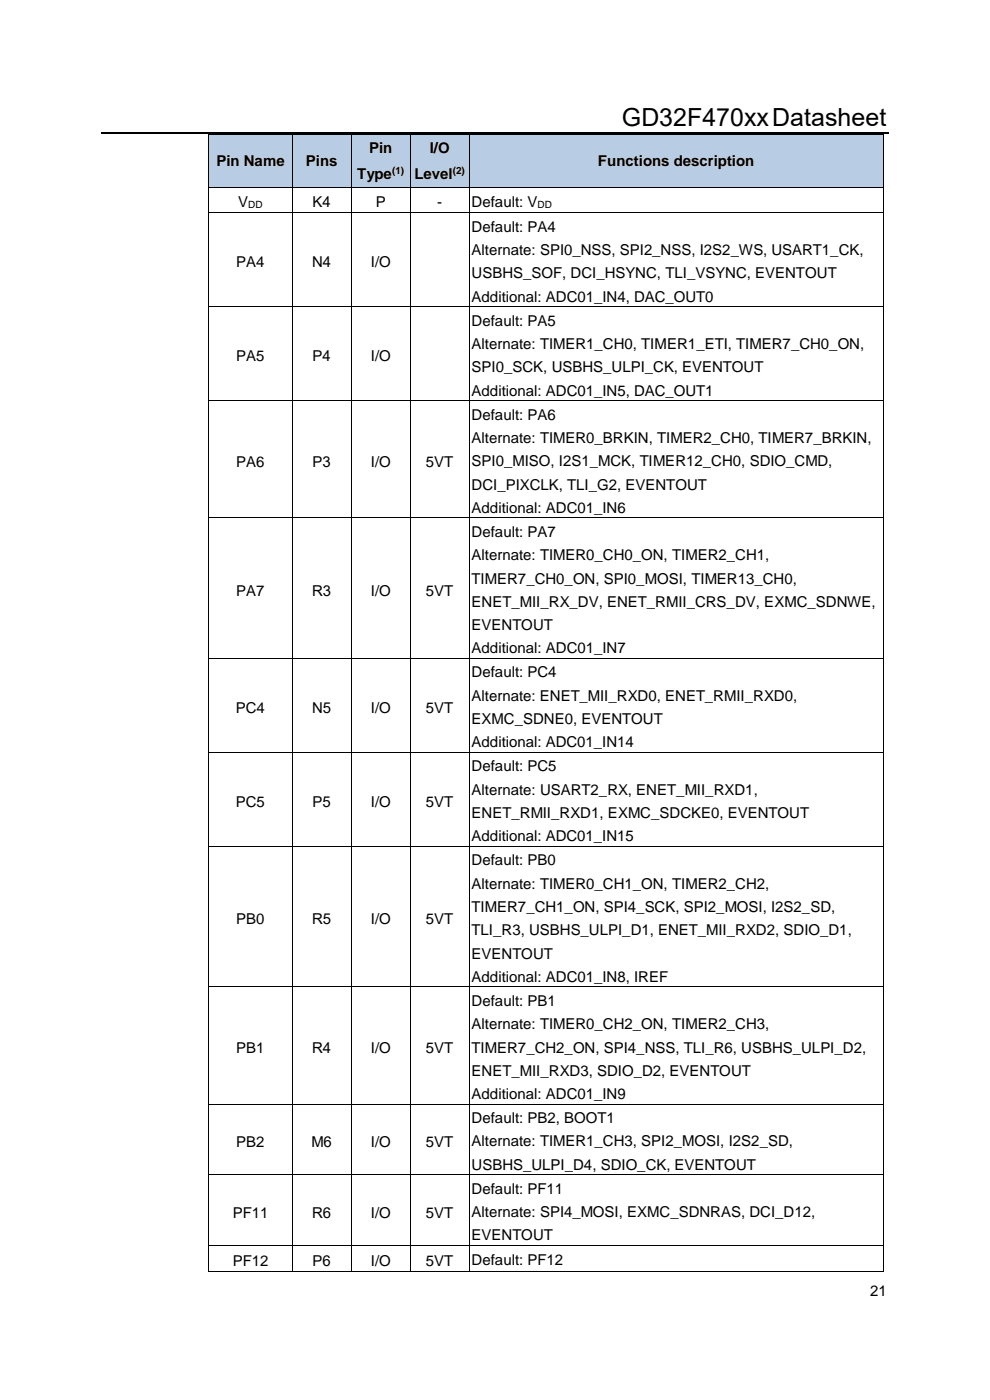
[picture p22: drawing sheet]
<svg xmlns="http://www.w3.org/2000/svg" width="210mm" height="297mm" viewBox="0 0 210 297" stroke-linecap="round" stroke-linejoin="round" font-family="sans-serif">
<defs><g id="words">
<text font-size="5.3" x="131.9" y="26.7">GD32F470xxDatasheet</text>
<g font-size="3.2">
<text x="45.9" y="35.2">Pin Name</text>
<text x="64.9" y="35.2">Pins</text>
<text x="78.3" y="32.5">Pin</text>
<text x="91.2" y="32.5">I/O</text>
<text x="126.9" y="35.2">Functions description</text>
<text x="75.8" y="38">Type</text>
<text x="87.9" y="38">Level</text>
<text x="50.6" y="44">V</text>
<text x="66.3" y="44">K4</text>
<text x="79.7" y="44">P</text>
<text x="92.7" y="44">-</text>
<text x="100.1" y="43.9">Default: V</text>
<text x="100.1" y="49.2">Default: PA4</text>
<text x="50.1" y="56.7">PA4</text>
<text x="66.2" y="56.7">N4</text>
<text x="78.7" y="56.7">I/O</text>
<text x="100.1" y="54.1">Alternate: SPI0_NSS, SPI2_NSS, I2S2_WS, USART1_CK,</text>
<text x="100.1" y="59">USBHS_SOF, DCI_HSYNC, TLI_VSYNC, EVENTOUT</text>
<text x="100.1" y="64">Additional: ADC01_IN4, DAC_OUT0</text>
<text x="100.1" y="69.1">Default: PA5</text>
<text x="50.1" y="76.6">PA5</text>
<text x="66.3" y="76.6">P4</text>
<text x="78.7" y="76.6">I/O</text>
<text x="100.1" y="74">Alternate: TIMER1_CH0, TIMER1_ETI, TIMER7_CH0_ON,</text>
<text x="100.1" y="79">SPI0_SCK, USBHS_ULPI_CK, EVENTOUT</text>
<text x="100.1" y="83.9">Additional: ADC01_IN5, DAC_OUT1</text>
<text x="100.1" y="89">Default: PA6</text>
<text x="100.1" y="94">Alternate: TIMER0_BRKIN, TIMER2_CH0, TIMER7_BRKIN,</text>
<text x="50.1" y="99">PA6</text>
<text x="66.3" y="99">P3</text>
<text x="78.7" y="99">I/O</text>
<text x="90.4" y="99">5VT</text>
<text x="100.1" y="98.9">SPI0_MISO, I2S1_MCK, TIMER12_CH0, SDIO_CMD,</text>
<text x="100.1" y="103.9">DCI_PIXCLK, TLI_G2, EVENTOUT</text>
<text x="100.1" y="108.8">Additional: ADC01_IN6</text>
<text x="100.1" y="113.9">Default: PA7</text>
<text x="100.1" y="118.8">Alternate: TIMER0_CH0_ON, TIMER2_CH1,</text>
<text x="100.1" y="123.8">TIMER7_CH0_ON, SPI0_MOSI, TIMER13_CH0,</text>
<text x="50.1" y="126.4">PA7</text>
<text x="66.2" y="126.4">R3</text>
<text x="78.7" y="126.4">I/O</text>
<text x="90.4" y="126.4">5VT</text>
<text x="100.1" y="128.7">ENET_MII_RX_DV, ENET_RMII_CRS_DV, EXMC_SDNWE,</text>
<text x="100.1" y="133.7">EVENTOUT</text>
<text x="100.1" y="138.6">Additional: ADC01_IN7</text>
<text x="100.1" y="143.7">Default: PC4</text>
<text x="100.1" y="148.6">Alternate: ENET_MII_RXD0, ENET_RMII_RXD0,</text>
<text x="50" y="151.2">PC4</text>
<text x="66.2" y="151.2">N5</text>
<text x="78.7" y="151.2">I/O</text>
<text x="90.4" y="151.2">5VT</text>
<text x="100.1" y="153.6">EXMC_SDNE0, EVENTOUT</text>
<text x="100.1" y="158.5">Additional: ADC01_IN14</text>
<text x="100.1" y="163.6">Default: PC5</text>
<text x="50" y="171.2">PC5</text>
<text x="66.3" y="171.2">P5</text>
<text x="78.7" y="171.2">I/O</text>
<text x="90.4" y="171.2">5VT</text>
<text x="100.1" y="168.6">Alternate: USART2_RX, ENET_MII_RXD1,</text>
<text x="100.1" y="173.5">ENET_RMII_RXD1, EXMC_SDCKE0, EVENTOUT</text>
<text x="100.1" y="178.5">Additional: ADC01_IN15</text>
<text x="100.1" y="183.6">Default: PB0</text>
<text x="100.1" y="188.5">Alternate: TIMER0_CH1_ON, TIMER2_CH2,</text>
<text x="50.1" y="196.1">PB0</text>
<text x="66.2" y="196.1">R5</text>
<text x="78.7" y="196.1">I/O</text>
<text x="90.4" y="196.1">5VT</text>
<text x="100.1" y="193.4">TIMER7_CH1_ON, SPI4_SCK, SPI2_MOSI, I2S2_SD,</text>
<text x="100.1" y="198.4">TLI_R3, USBHS_ULPI_D1, ENET_MII_RXD2, SDIO_D1,</text>
<text x="100.1" y="203.4">EVENTOUT</text>
<text x="100.1" y="208.3">Additional: ADC01_IN8, IREF</text>
<text x="100.1" y="213.4">Default: PB1</text>
<text x="100.1" y="218.3">Alternate: TIMER0_CH2_ON, TIMER2_CH3,</text>
<text x="50.1" y="223.4">PB1</text>
<text x="66.2" y="223.4">R4</text>
<text x="78.7" y="223.4">I/O</text>
<text x="90.4" y="223.4">5VT</text>
<text x="100.1" y="223.3">TIMER7_CH2_ON, SPI4_NSS, TLI_R6, USBHS_ULPI_D2,</text>
<text x="100.1" y="228.2">ENET_MII_RXD3, SDIO_D2, EVENTOUT</text>
<text x="100.1" y="233.2">Additional: ADC01_IN9</text>
<text x="100.1" y="238.3">Default: PB2, BOOT1</text>
<text x="50.1" y="243.3">PB2</text>
<text x="66.1" y="243.3">M6</text>
<text x="78.7" y="243.3">I/O</text>
<text x="90.4" y="243.3">5VT</text>
<text x="100.1" y="243.2">Alternate: TIMER1_CH3, SPI2_MOSI, I2S2_SD,</text>
<text x="100.1" y="248.2">USBHS_ULPI_D4, SDIO_CK, EVENTOUT</text>
<text x="100.1" y="253.3">Default: PF11</text>
<text x="49.4" y="258.3">PF11</text>
<text x="66.2" y="258.3">R6</text>
<text x="78.7" y="258.3">I/O</text>
<text x="90.4" y="258.3">5VT</text>
<text x="100.1" y="258.2">Alternate: SPI4_MOSI, EXMC_SDNRAS, DCI_D12,</text>
<text x="100.1" y="263.1">EVENTOUT</text>
<text x="49.4" y="268.6">PF12</text>
<text x="66.3" y="268.6">P6</text>
<text x="78.7" y="268.6">I/O</text>
<text x="90.4" y="268.6">5VT</text>
<text x="100.1" y="268.4">Default: PF12</text>
<text x="184.6" y="275">21</text>
</g>
<g font-size="2.1">
<text x="83.2" y="36.9">(1)</text>
<text x="96" y="36.9">(2)</text>
<text x="52.7" y="44.2">DD</text>
<text x="114" y="44">DD</text>
</g>
</g></defs>
<path d="M21.5 28.3h167.1" fill="none" stroke="#000" stroke-width=".25"/>
<g fill="#b8cce4">
<path d="M44.4 28.6h17.5v11h-17.5z" fill-rule="evenodd"/>
<path d="M44.8 31.3h16.7v5.5h-16.7z" fill-rule="evenodd"/>
<path d="M62.1 28.6h12.3v11h-12.3z" fill-rule="evenodd"/>
<path d="M62.5 31.3h11.5v5.5h-11.5z" fill-rule="evenodd"/>
<path d="M74.6 28.6h12.3v11h-12.3z" fill-rule="evenodd"/>
<path d="M75 28.6h11.5v5.5h-11.5z" fill-rule="evenodd"/>
<path d="M75 34.1h11.5v5.5h-11.5z" fill-rule="evenodd"/>
<path d="M87 28.6h12.5v11h-12.5z" fill-rule="evenodd"/>
<path d="M87.5 28.6h11.5v5.5h-11.5z" fill-rule="evenodd"/>
<path d="M87.5 34.1h11.5v5.5h-11.5z" fill-rule="evenodd"/>
<path d="M99.5 28.6h87.8v11h-87.8z" fill-rule="evenodd"/>
<path d="M100.1 31.3h86.8v5.5h-86.8z" fill-rule="evenodd"/>
</g>
<g fill="#000">
<path d="M44.2 28.4h.2v.2h-.2z" fill-rule="evenodd"/>
<path d="M44.2 28.4h.2v.2h-.2z" fill-rule="evenodd"/>
<path d="M44.2 39.6h.2v.2h-.2z" fill-rule="evenodd"/>
<path d="M61.9 28.4h.2v.2h-.2z" fill-rule="evenodd"/>
<path d="M61.9 39.6h.2v.2h-.2z" fill-rule="evenodd"/>
<path d="M74.4 28.4h.2v.2h-.2z" fill-rule="evenodd"/>
<path d="M74.4 39.6h.2v.2h-.2z" fill-rule="evenodd"/>
<path d="M87 28.4h.1v.2h-.1z" fill-rule="evenodd"/>
<path d="M87 39.6h.1v.2h-.1z" fill-rule="evenodd"/>
<path d="M99.5 28.4h.1v.2h-.1z" fill-rule="evenodd"/>
<path d="M99.5 39.6h.1v.2h-.1z" fill-rule="evenodd"/>
<path d="M187.3 28.4h.1v.2h-.1z" fill-rule="evenodd"/>
<path d="M187.3 28.4h.1v.2h-.1z" fill-rule="evenodd"/>
<path d="M187.3 39.6h.1v.2h-.1z" fill-rule="evenodd"/>
<path d="M44.2 45h.2v.2h-.2z" fill-rule="evenodd"/>
<path d="M61.9 45h.2v.2h-.2z" fill-rule="evenodd"/>
<path d="M74.4 45h.2v.2h-.2z" fill-rule="evenodd"/>
<path d="M87 45h.1v.2h-.1z" fill-rule="evenodd"/>
<path d="M99.5 45h.1v.2h-.1z" fill-rule="evenodd"/>
<path d="M187.3 45h.1v.2h-.1z" fill-rule="evenodd"/>
<path d="M44.2 65h.2v.2h-.2z" fill-rule="evenodd"/>
<path d="M61.9 65h.2v.2h-.2z" fill-rule="evenodd"/>
<path d="M74.4 65h.2v.2h-.2z" fill-rule="evenodd"/>
<path d="M87 65h.1v.2h-.1z" fill-rule="evenodd"/>
<path d="M99.5 65h.1v.2h-.1z" fill-rule="evenodd"/>
<path d="M187.3 65h.1v.2h-.1z" fill-rule="evenodd"/>
<path d="M44.2 84.9h.2v.2h-.2z" fill-rule="evenodd"/>
<path d="M61.9 84.9h.2v.2h-.2z" fill-rule="evenodd"/>
<path d="M74.4 84.9h.2v.2h-.2z" fill-rule="evenodd"/>
<path d="M87 84.9h.1v.2h-.1z" fill-rule="evenodd"/>
<path d="M99.5 84.9h.1v.2h-.1z" fill-rule="evenodd"/>
<path d="M187.3 84.9h.1v.2h-.1z" fill-rule="evenodd"/>
<path d="M44.2 109.8h.2v.2h-.2z" fill-rule="evenodd"/>
<path d="M61.9 109.8h.2v.2h-.2z" fill-rule="evenodd"/>
<path d="M74.4 109.8h.2v.2h-.2z" fill-rule="evenodd"/>
<path d="M87 109.8h.1v.2h-.1z" fill-rule="evenodd"/>
<path d="M99.5 109.8h.1v.2h-.1z" fill-rule="evenodd"/>
<path d="M187.3 109.8h.1v.2h-.1z" fill-rule="evenodd"/>
<path d="M44.2 139.6h.2v.2h-.2z" fill-rule="evenodd"/>
<path d="M61.9 139.6h.2v.2h-.2z" fill-rule="evenodd"/>
<path d="M74.4 139.6h.2v.2h-.2z" fill-rule="evenodd"/>
<path d="M87 139.6h.1v.2h-.1z" fill-rule="evenodd"/>
<path d="M99.5 139.6h.1v.2h-.1z" fill-rule="evenodd"/>
<path d="M187.3 139.6h.1v.2h-.1z" fill-rule="evenodd"/>
<path d="M44.2 159.5h.2v.2h-.2z" fill-rule="evenodd"/>
<path d="M61.9 159.5h.2v.2h-.2z" fill-rule="evenodd"/>
<path d="M74.4 159.5h.2v.2h-.2z" fill-rule="evenodd"/>
<path d="M87 159.5h.1v.2h-.1z" fill-rule="evenodd"/>
<path d="M99.5 159.5h.1v.2h-.1z" fill-rule="evenodd"/>
<path d="M187.3 159.5h.1v.2h-.1z" fill-rule="evenodd"/>
<path d="M44.2 179.5h.2v.1h-.2z" fill-rule="evenodd"/>
<path d="M61.9 179.5h.2v.1h-.2z" fill-rule="evenodd"/>
<path d="M74.4 179.5h.2v.1h-.2z" fill-rule="evenodd"/>
<path d="M87 179.5h.1v.1h-.1z" fill-rule="evenodd"/>
<path d="M99.5 179.5h.1v.1h-.1z" fill-rule="evenodd"/>
<path d="M187.3 179.5h.1v.1h-.1z" fill-rule="evenodd"/>
<path d="M44.2 209.3h.2v.1h-.2z" fill-rule="evenodd"/>
<path d="M61.9 209.3h.2v.1h-.2z" fill-rule="evenodd"/>
<path d="M74.4 209.3h.2v.1h-.2z" fill-rule="evenodd"/>
<path d="M87 209.3h.1v.1h-.1z" fill-rule="evenodd"/>
<path d="M99.5 209.3h.1v.1h-.1z" fill-rule="evenodd"/>
<path d="M187.3 209.3h.1v.1h-.1z" fill-rule="evenodd"/>
<path d="M44.2 234.2h.2v.2h-.2z" fill-rule="evenodd"/>
<path d="M61.9 234.2h.2v.2h-.2z" fill-rule="evenodd"/>
<path d="M74.4 234.2h.2v.2h-.2z" fill-rule="evenodd"/>
<path d="M87 234.2h.1v.2h-.1z" fill-rule="evenodd"/>
<path d="M99.5 234.2h.1v.2h-.1z" fill-rule="evenodd"/>
<path d="M187.3 234.2h.1v.2h-.1z" fill-rule="evenodd"/>
<path d="M44.2 249.2h.2v.1h-.2z" fill-rule="evenodd"/>
<path d="M61.9 249.2h.2v.1h-.2z" fill-rule="evenodd"/>
<path d="M74.4 249.2h.2v.1h-.2z" fill-rule="evenodd"/>
<path d="M87 249.2h.1v.1h-.1z" fill-rule="evenodd"/>
<path d="M99.5 249.2h.1v.1h-.1z" fill-rule="evenodd"/>
<path d="M187.3 249.2h.1v.1h-.1z" fill-rule="evenodd"/>
<path d="M44.2 264.2h.2v.1h-.2z" fill-rule="evenodd"/>
<path d="M44.2 269.6h.2v.2h-.2z" fill-rule="evenodd"/>
<path d="M44.2 269.6h.2v.2h-.2z" fill-rule="evenodd"/>
<path d="M61.9 264.2h.2v.1h-.2z" fill-rule="evenodd"/>
<path d="M61.9 269.6h.2v.2h-.2z" fill-rule="evenodd"/>
<path d="M74.4 264.2h.2v.1h-.2z" fill-rule="evenodd"/>
<path d="M74.4 269.6h.2v.2h-.2z" fill-rule="evenodd"/>
<path d="M87 264.2h.1v.1h-.1z" fill-rule="evenodd"/>
<path d="M87 269.6h.1v.2h-.1z" fill-rule="evenodd"/>
<path d="M99.5 264.2h.1v.1h-.1z" fill-rule="evenodd"/>
<path d="M99.5 269.6h.1v.2h-.1z" fill-rule="evenodd"/>
<path d="M187.3 264.2h.1v.1h-.1z" fill-rule="evenodd"/>
<path d="M187.3 269.6h.1v.2h-.1z" fill-rule="evenodd"/>
<path d="M187.3 269.6h.1v.2h-.1z" fill-rule="evenodd"/>
</g>
<g fill="none" stroke="#000" stroke-width=".21">
<path d="M44.3 28.6v11M44.3 39.8v5.2M44.4 28.5h17.5M44.4 39.7h17.5M62 28.6v11M62 39.8v5.2M62.1 28.5h12.3M62.1 39.7h12.3M74.5 28.6v11M74.5 39.8v5.2M74.6 28.5h12.4M74.6 39.7h12.4"/>
<path d="M87.1 28.6v11M87.1 39.8v5.2M87.1 28.5h12.4M87.1 39.7h12.4M99.5 28.6v11M99.5 39.8v5.2M99.6 28.5h87.7M99.6 39.7h87.7M187.4 28.6v11M187.4 39.8v5.2M44.3 45.2v19.8M44.4 45.1h17.5"/>
<path d="M62 45.2v19.8M62.1 45.1h12.3M74.5 45.2v19.8M74.6 45.1h12.4M87.1 45.2v19.8M87.1 45.1h12.4M99.5 45.2v19.8M99.6 45.1h87.7M187.4 45.2v19.8M44.3 65.2v19.7M44.4 65.1h17.5M62 65.2v19.7"/>
<path d="M62.1 65.1h12.3M74.5 65.2v19.7M74.6 65.1h12.4M87.1 65.2v19.7M87.1 65.1h12.4M99.5 65.2v19.7M99.6 65.1h87.7M187.4 65.2v19.7M44.3 85.1v24.7M44.4 85h17.5M62 85.1v24.7M62.1 85h12.3"/>
<path d="M74.5 85.1v24.7M74.6 85h12.4M87.1 85.1v24.7M87.1 85h12.4M99.5 85.1v24.7M99.6 85h87.7M187.4 85.1v24.7M44.3 110v29.6M44.4 109.9h17.5M62 110v29.6M62.1 109.9h12.3M74.5 110v29.6"/>
<path d="M74.6 109.9h12.4M87.1 110v29.6M87.1 109.9h12.4M99.5 110v29.6M99.6 109.9h87.7M187.4 110v29.6M44.3 139.8v19.7M44.4 139.7h17.5M62 139.8v19.7M62.1 139.7h12.3M74.5 139.8v19.7M74.6 139.7h12.4"/>
<path d="M87.1 139.8v19.7M87.1 139.7h12.4M99.5 139.8v19.7M99.6 139.7h87.7M187.4 139.8v19.7M44.3 159.7v19.8M44.4 159.6h17.5M62 159.7v19.8M62.1 159.6h12.3M74.5 159.7v19.8M74.6 159.6h12.4M87.1 159.7v19.8"/>
<path d="M87.1 159.6h12.4M99.5 159.7v19.8M99.6 159.6h87.7M187.4 159.7v19.8M44.3 179.6v29.7M44.4 179.6h17.5M62 179.6v29.7M62.1 179.6h12.3M74.5 179.6v29.7M74.6 179.6h12.4M87.1 179.6v29.7M87.1 179.6h12.4"/>
<path d="M99.5 179.6v29.7M99.6 179.6h87.7M187.4 179.6v29.7M44.3 209.4v24.8M44.4 209.4h17.5M62 209.4v24.8M62.1 209.4h12.3M74.5 209.4v24.8M74.6 209.4h12.4M87.1 209.4v24.8M87.1 209.4h12.4M99.5 209.4v24.8"/>
<path d="M99.6 209.4h87.7M187.4 209.4v24.8M44.3 234.4v14.8M44.4 234.3h17.5M62 234.4v14.8M62.1 234.3h12.3M74.5 234.4v14.8M74.6 234.3h12.4M87.1 234.4v14.8M87.1 234.3h12.4M99.5 234.4v14.8M99.6 234.3h87.7"/>
<path d="M187.4 234.4v14.8M44.3 249.3v14.9M44.4 249.3h17.5M62 249.3v14.9M62.1 249.3h12.3M74.5 249.3v14.9M74.6 249.3h12.4M87.1 249.3v14.9M87.1 249.3h12.4M99.5 249.3v14.9M99.6 249.3h87.7M187.4 249.3v14.9"/>
<path d="M44.3 264.3v5.3M44.4 264.2h17.5M44.4 269.7h17.5M62 264.3v5.3M62.1 264.2h12.3M62.1 269.7h12.3M74.5 264.3v5.3M74.6 264.2h12.4M74.6 269.7h12.4M87.1 264.3v5.3M87.1 264.2h12.4M87.1 269.7h12.4"/>
<path d="M99.5 264.3v5.3M99.6 264.2h87.7M99.6 269.7h87.7M187.4 264.3v5.3"/>
</g>
<use href="#words"/>
</svg>
